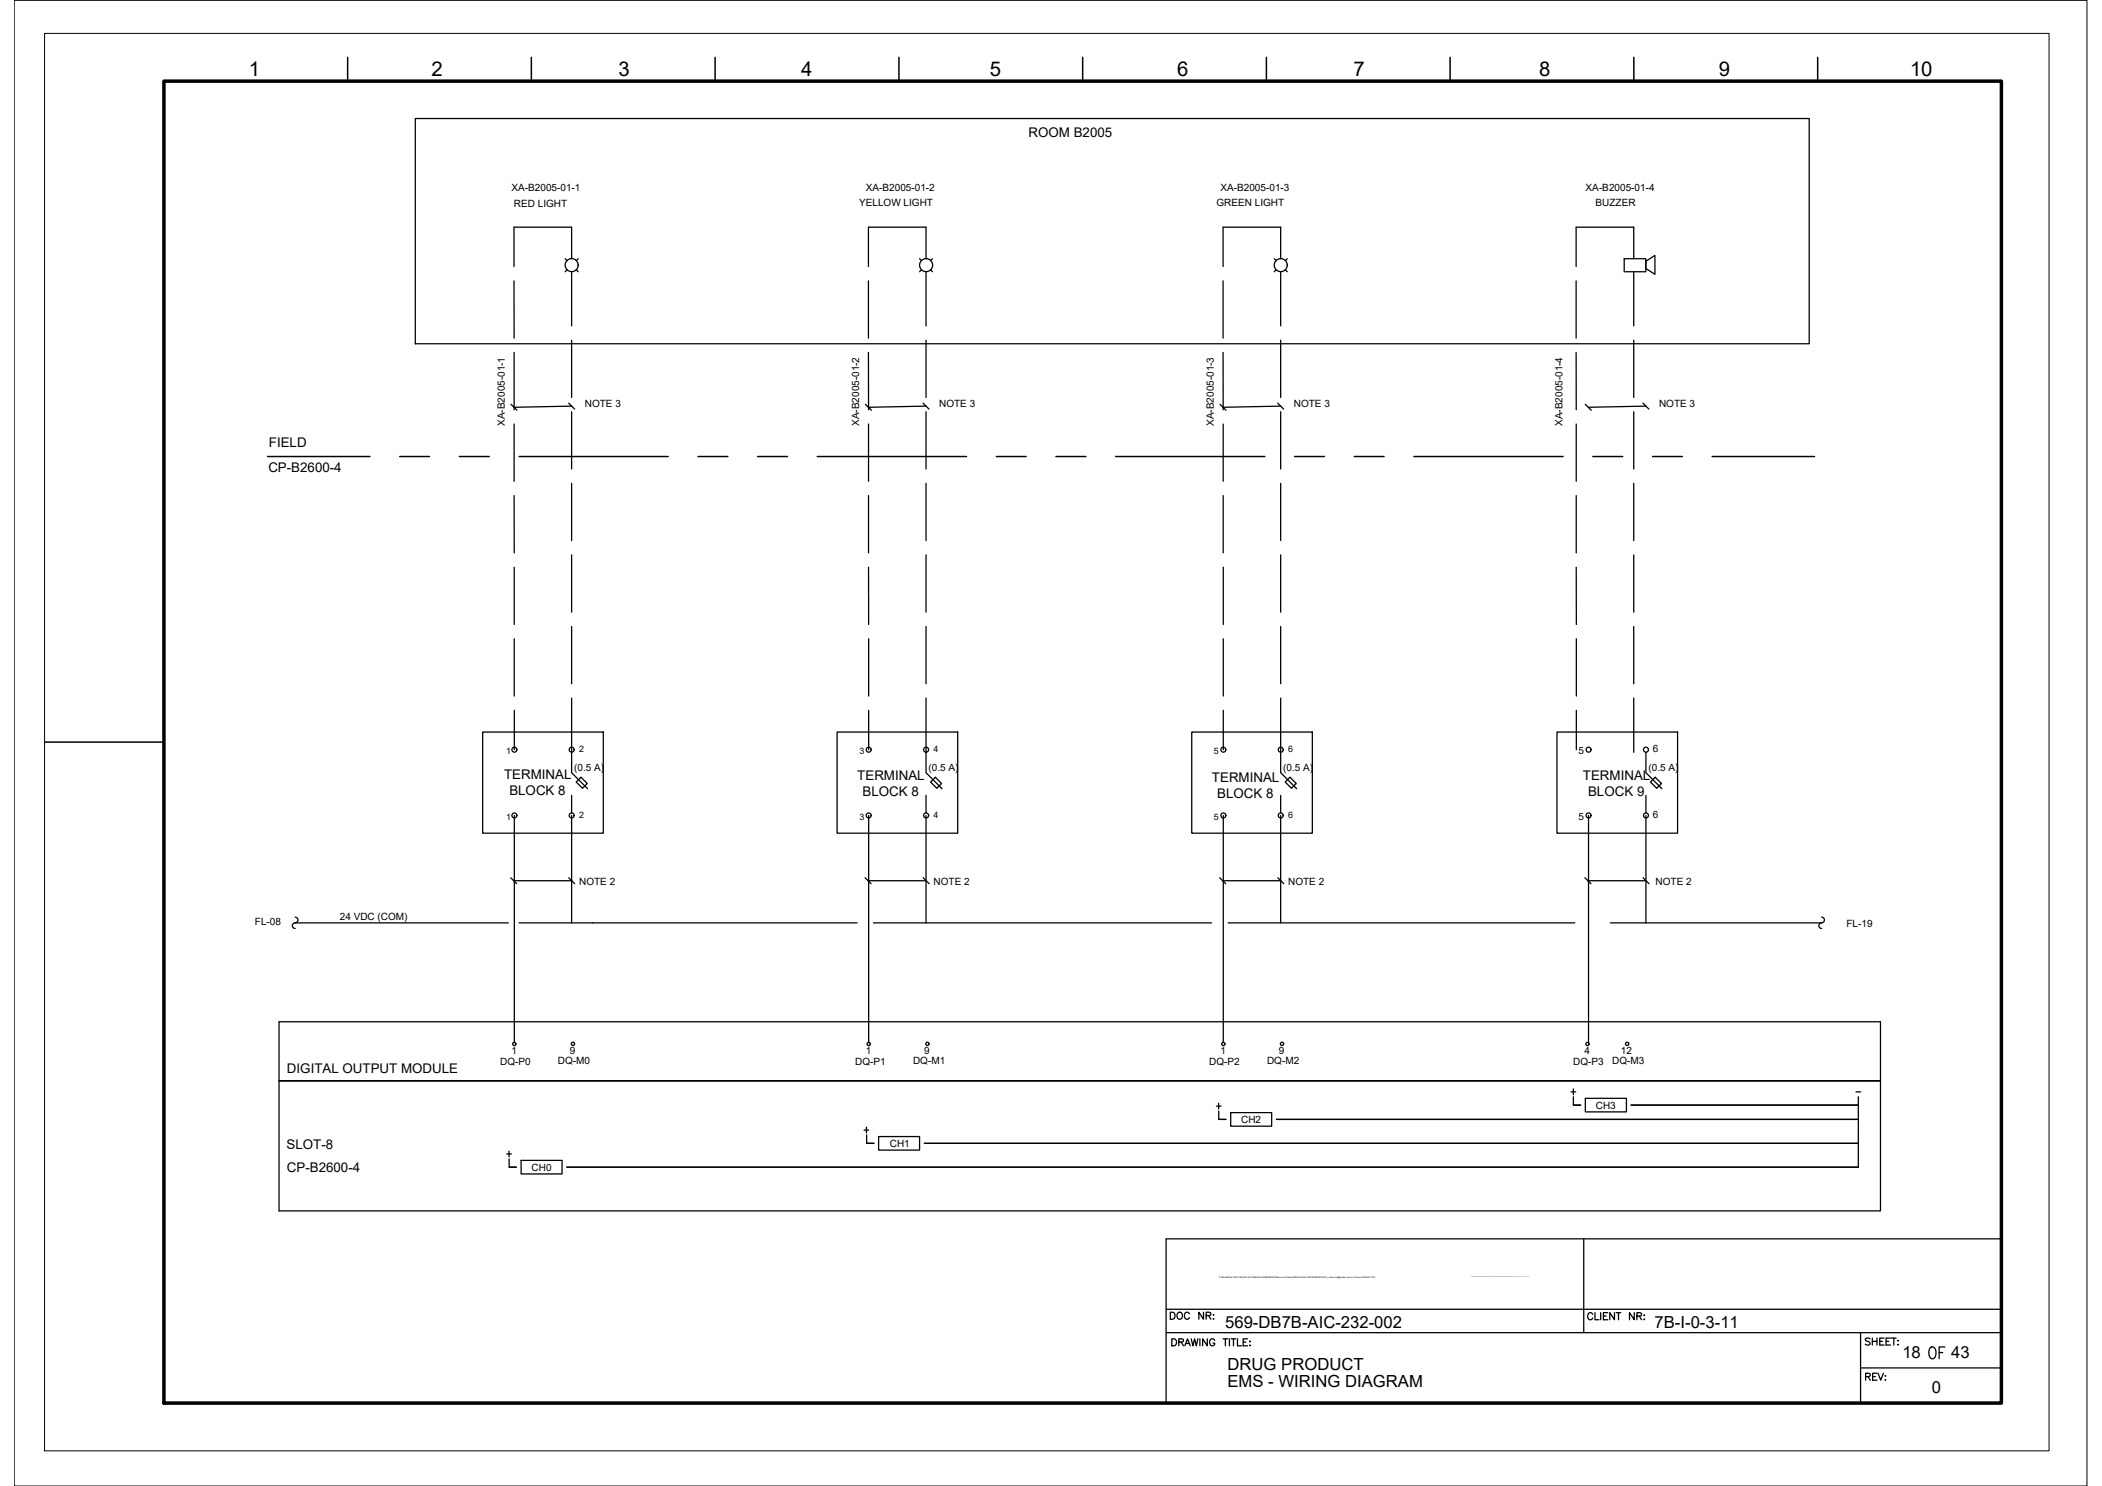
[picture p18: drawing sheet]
<svg xmlns="http://www.w3.org/2000/svg" width="420mm" height="297mm" viewBox="0 0 420 297" stroke-linecap="round" stroke-linejoin="round" font-family="sans-serif">
<defs><g id="words">
<text font-size="5.3" x="384.2" y="272.7">OF</text>
<g font-size="4.1">
<text x="49.7" y="15.2">1</text>
<text x="86.3" y="15.2">2</text>
<text x="123.7" y="15.2">3</text>
<text x="160.1" y="15.2">4</text>
<text x="197.8" y="15.2">5</text>
<text x="235.3" y="15.2">6</text>
<text x="270.5" y="15.2">7</text>
<text x="307.7" y="15.2">8</text>
<text x="343.6" y="15.2">9</text>
<text x="381.8" y="15.2">10</text>
</g>
<g font-size="3.3">
<text x="244.9" y="265.4">569-DB7B-AIC-232-002</text>
<text x="330.7" y="265.5">7B-I-0-3-11</text>
<text x="245.4" y="273.9">DRUG PRODUCT</text>
<text x="380.3" y="271.5">18</text>
<text x="390" y="271.5">43</text>
<text x="245.4" y="277.3">EMS - WIRING DIAGRAM</text>
<text x="386.2" y="278.5">0</text>
</g>
<g font-size="2.7">
<text x="205.6" y="27.4">ROOM B2005</text>
<text x="53.7" y="89.4">FIELD</text>
<text x="53.6" y="94.3">CP-B2600-4</text>
<text x="100.8" y="155.6">TERMINAL</text>
<text x="171.4" y="156">TERMINAL</text>
<text x="316.4" y="155.9">TERMINAL</text>
<text x="101.8" y="158.9">BLOCK 8</text>
<text x="172.4" y="159.2">BLOCK 8</text>
<text x="242.3" y="156.2">TERMINAL</text>
<text x="243.3" y="159.4">BLOCK 8</text>
<text x="317.4" y="159.2">BLOCK 9</text>
<text x="57.4" y="214.5">DIGITAL OUTPUT MODULE</text>
<text x="57.3" y="229.7">SLOT-8</text>
<text x="57.3" y="234.2">CP-B2600-4</text>
</g>
<text font-size="2.6" x="369.7" y="219.4">-</text>
<g font-size="2">
<text x="102.3" y="38.1">XA-B2005-01-1</text>
<text x="102.7" y="41.4">RED LIGHT</text>
<text x="171.7" y="41.2">YELLOW LIGHT</text>
<text x="173.1" y="38.1">XA-B2005-01-2</text>
<text x="243.2" y="41.2">GREEN LIGHT</text>
<text x="244" y="38.1">XA-B2005-01-3</text>
<text x="316.9" y="38.1">XA-B2005-01-4</text>
<text x="318.9" y="41.2">BUZZER</text>
<text x="116.9" y="81.4">NOTE 3</text>
<text x="187.7" y="81.4">NOTE 3</text>
<text x="258.6" y="81.4">NOTE 3</text>
<text x="331.6" y="81.4">NOTE 3</text>
<text x="100.9" y="85.1" transform="rotate(-90 100.9 85.1)">XA-B2005-01-1</text>
<text x="171.8" y="85.1" transform="rotate(-90 171.8 85.1)">XA-B2005-01-2</text>
<text x="242.7" y="85.1" transform="rotate(-90 242.7 85.1)">XA-B2005-01-3</text>
<text x="312.3" y="85.1" transform="rotate(-90 312.3 85.1)">XA-B2005-01-4</text>
<text x="114.8" y="154.1">(0.5 A)</text>
<text x="185.6" y="154.1">(0.5 A)</text>
<text x="256.5" y="154.1">(0.5 A)</text>
<text x="315.5" y="150.7">5</text>
<text x="329.5" y="154.1">(0.5 A)</text>
<text x="330.4" y="150.3">6</text>
<text x="315.5" y="163.8">5</text>
<text x="330.4" y="163.4">6</text>
<text x="115.8" y="176.8">NOTE 2</text>
<text x="186.6" y="176.8">NOTE 2</text>
<text x="257.5" y="176.8">NOTE 2</text>
<text x="330.9" y="176.8">NOTE 2</text>
<text x="51" y="185">FL-08</text>
<text x="67.9" y="183.9">24 VDC (COM)</text>
<text x="369.1" y="185.4">FL-19</text>
<text x="100" y="212.8">DQ-P0</text>
<text x="102.2" y="210.7">1</text>
<text x="111.5" y="212.8">DQ-M0</text>
<text x="113.9" y="210.7">9</text>
<text x="170.9" y="212.8">DQ-P1</text>
<text x="173.1" y="210.7">1</text>
<text x="182.5" y="212.8">DQ-M1</text>
<text x="184.7" y="210.7">9</text>
<text x="241.7" y="212.8">DQ-P2</text>
<text x="244" y="210.7">1</text>
<text x="253.3" y="212.8">DQ-M2</text>
<text x="255.6" y="210.7">9</text>
<text x="314.5" y="212.8">DQ-P3</text>
<text x="316.7" y="210.7">4</text>
<text x="322.2" y="212.8">DQ-M3</text>
<text x="324" y="210.7">12</text>
<text x="319" y="221.6">CH3</text>
<text x="248.1" y="224.5">CH2</text>
<text x="177.9" y="229.3">CH1</text>
<text x="106.3" y="234">CH0</text>
</g>
<g font-size="1.8">
<text x="101.2" y="150.7">1</text>
<text x="115.8" y="150.3">2</text>
<text x="171.8" y="150.7">3</text>
<text x="186.6" y="150.3">4</text>
<text x="242.7" y="150.7">5</text>
<text x="257.5" y="150.3">6</text>
<text x="101.2" y="163.8">1</text>
<text x="115.8" y="163.4">2</text>
<text x="171.8" y="163.8">3</text>
<text x="186.6" y="163.4">4</text>
<text x="242.7" y="163.8">5</text>
<text x="257.5" y="163.4">6</text>
</g>
<text font-size=".4" x="243.7" y="255.4">P:\569-BAXALTA\01.ENG\03.AUTOMACAO\ANDAMENTO\Banco de Dados\569-B7A-INS-INSTRUMENTACAO_moliveira@tessler-com-br-Tessler-5164457.JPG</text>
</g></defs>
<!-- layer: I_DATA -->
<g fill="none" stroke="#000" stroke-width=".25">
<path d="M83 23.7h278.6v45h-278.6zM113 51.7l.3 .4M113.3 53.9l-.3 .4M115.2 53.9l.4 .4M115.6 51.7l-.4 .4M183.8 51.7l.4 .4M184.2 53.9l-.4 .4M186 53.9l.4 .4M186.4 51.7l-.4 .4M254.7 51.7l.4 .4M255.1 53.9l-.4 .4M256.9 53.9l.4 .4"/>
<path d="M257.3 51.7l-.4 .4M102.2 80.8l1.1 1.2M113.7 80.6l1.2 1.2M114.3 81.2l-11.6 .2M173 80.8l1.2 1.2M184.5 80.6l1.2 1.2M185.1 81.2l-11.5 .2M243.9 80.8l1.2 1.2M255.4 80.6l1.2 1.2M256 81.2l-11.5 .2M316.9 80.8l1.2 1.2M328.4 80.6l1.2 1.2"/>
<path d="M329 81.2l-11.5 .2M96.5 146.3h24.1v20.2h-24.1zM167.3 146.3h24.1v20.2h-24.1zM238.2 146.3h24.1v20.2h-24.1zM311.2 146.3h24.1v20.2h-24.1zM102.1 175.5l1.2 1.1M102.7 176.1h11.6M113.7 175.5l1.2 1.1M172.9 175.5l1.2 1.1M173.5 176.1h11.6M184.5 175.5l1.2 1.1M243.8 175.5l1.2 1.1"/>
<path d="M244.4 176.1h11.6M255.4 175.5l1.2 1.1M316.8 175.5l1.2 1.1M317.4 176.1h11.6M328.4 175.5l1.2 1.1M55.8 204.2h320.1v37.8h-320.1zM314 218.3h1M314.5 219.2v1.7h1.5h-1.5M314.5 217.7v1.1M316.9 219.5h8.2v2.8h-8.2zM371.5 219.2v14.1h-258.2M375.9 216h-320.1h320.1"/>
<path d="M101.3 230.7h.9M101.7 230.1v1.1M101.8 231.6v1.7h1.4h-1.4M104.2 232h8.2v2.7h-8.2zM172.7 225.9h1M173.2 225.3v1.2M173.2 226.9v1.6h1.5h-1.5M175.6 227.2h8.2v2.7h-8.2zM184.8 228.5h186.7M243.1 221.1h1M243.6 220.5v1.2M243.6 222.1v1.7h1.4h-1.4"/>
<path d="M246 222.4h8.2v2.7h-8.2zM255.1 223.8h116.4M326 220.9h45.5"/>
<circle cx="114.3" cy="53" r="1.3"/>
<circle cx="185.1" cy="53" r="1.3"/>
<circle cx="256" cy="53" r="1.3"/>
<circle cx="102.8" cy="149.9" r=".5"/>
<circle cx="114.3" cy="149.9" r=".5"/>
<circle cx="173.6" cy="149.9" r=".5"/>
<circle cx="185.1" cy="149.9" r=".5"/>
<circle cx="244.5" cy="149.9" r=".5"/>
<circle cx="256" cy="149.9" r=".5"/>
<circle cx="317.5" cy="149.9" r=".5"/>
<circle cx="329" cy="149.9" r=".5"/>
<circle cx="102.8" cy="163" r=".5"/>
<circle cx="114.3" cy="163" r=".5"/>
<circle cx="173.6" cy="163" r=".5"/>
<circle cx="185.1" cy="163" r=".5"/>
<circle cx="244.5" cy="163" r=".5"/>
<circle cx="256" cy="163" r=".5"/>
<circle cx="317.5" cy="163" r=".5"/>
<circle cx="329" cy="163" r=".5"/>
<circle cx="102.8" cy="208.7" r=".33"/>
<circle cx="114.5" cy="208.7" r=".33"/>
<circle cx="173.6" cy="208.7" r=".33"/>
<circle cx="185.4" cy="208.7" r=".33"/>
<circle cx="244.5" cy="208.7" r=".33"/>
<circle cx="256.3" cy="208.7" r=".33"/>
<circle cx="317.3" cy="208.7" r=".33"/>
<circle cx="325.2" cy="208.7" r=".33"/>
</g>
<!-- layer: EI-CTRL -->
<path d="M114.3 150.4v4.1l3.2 3.2M114.3 159v3.5M116.1 155.4l1.3 1.2-1 1-1.2-1.3zM185.1 150.4v4.1l3.2 3.2M185.1 159v3.5M187 155.4l1.2 1.2-.9 1-1.3-1.3zM256 150.4v4.1l3.2 3.2M256 159v3.5M257.9 155.4l1.2 1.2-1 1-1.2-1.3zM329 150.4v4.1l3.2 3.2M329 159v3.5M330.9 155.4l1.2 1.2-.9 1-1.3-1.3z" fill="none" stroke="#000" stroke-width=".25"/>
<!-- layer: I_TABS -->
<g fill="none" stroke="#000" stroke-width=".25">
<path d="M102.7 45.4v7.9M102.7 56.1l.1 11.5M114.3 45.4v6.3M114.3 54.3v10.8M173.6 45.4v7.9M173.6 56.1v11.5M185.1 45.4v6.3M185.1 54.3v10.8M244.5 45.4v7.9M244.5 56.1v11.5M256 45.4v6.3M256 54.3v10.8"/>
<path d="M315 56.1v11.5M326.6 51.7v-6.3h-11.6v7.9M326.6 54.3v10.8M102.8 70.4v11.5M114.3 68v11.4M173.6 70.4v11.5M185.1 68v11.4M244.5 70.4v11.5M256 68v11.4M315 70.4l.1 11.5M326.6 68v11.4M102.8 99.1v11.4"/>
<path d="M102.8 84.8v11.4M114.3 82.3v11.5M114.3 96.6v11.5M173.6 84.8v11.4M173.6 99.1v11.4M185.1 82.3v11.5M185.1 96.6v11.5M244.5 84.8v11.4M244.5 99.1v11.4M256 82.3v11.5M256 96.6v11.5M315.1 84.8v11.4"/>
<path d="M315.1 99.1v11.4M326.6 82.3v11.5M326.6 96.6v11.5M102.8 113.4v11.4M114.3 110.9v11.5M173.6 113.4v11.4M185.1 110.9v11.5M244.5 113.4v11.4M256 110.9v11.5M315.1 113.4v11.4M326.6 110.9v11.5M102.8 127.7v11.4"/>
<path d="M114.3 125.2v11.5M114.3 139.5v10.9M173.6 127.7v11.4M185.1 125.2v11.5M185.1 139.5v10.9M244.5 127.7v11.4M256 125.2v11.5M256 139.5v10.9M315.1 127.7v11.4M326.6 125.2v11.5M326.6 139.5v10.9M102.8 142v7.9"/>
<path d="M173.6 142v7.9M244.5 142v7.9M315.1 142v7.9M59 183.3a.56 .56 0 0 1 .6 .6 .56 .56 0 0 1-.6 .6M59 184.5a.56 .56 0 0 0-.6 .5 .56 .56 0 0 0 .6 .6M364.1 183.3a.56 .56 0 0 1 .6 .6 .56 .56 0 0 1-.6 .6M364.1 184.5a.56 .56 0 0 0-.5 .5 .56 .56 0 0 0 .5 .6"/>
</g>
<!-- layer: I_LIMIT_LINE -->
<g fill="none" stroke="#000" stroke-width=".3">
<path d="M53.5 91.3h20.4M79.9 91.3h6M91.8 91.3h6M103.8 91.3h29.8M139.5 91.3h6M151.4 91.3h6M163.4 91.3h29.8M199.2 91.3h5.9M211.1 91.3h5.9M223 91.3h29.8M258.8 91.3h5.9M270.7 91.3h5.9"/>
<path d="M282.6 91.3h29.8M318.4 91.3h6M330.3 91.3h6M342.2 91.3h20.5"/>
</g>
<!-- layer: G-TTLB-TTLB -->
<path d="M32.8 16.2h367.2v264.3h-367.2z" fill="none" stroke="#000" stroke-width=".7"/>
<!-- layer: G-TTLB-OTLN -->
<path d="M8.9 6.7h400.7v283.3h-400.7z" fill="none" stroke="#000" stroke-width=".2"/>
<!-- layer: G-TTLB-INDX -->
<path d="M69.5 11.5v4.7M106.2 11.5v4.7M142.9 11.5v4.7M179.7 11.5v4.7M216.4 11.5v4.7M253.1 11.5v4.7M289.9 11.5v4.7M326.6 11.5v4.7M363.3 11.5v4.7M8.9 148.3h23.9" fill="none" stroke="#000" stroke-width=".3"/>
<!-- layer: LGSP IA4$0$LG_PLOT -->
<path d="M316.6 247.6v18.8M233.1 261.7h166.9M233.1 266.4h166.9M371.9 273.4h28.1M371.9 266.4v14.1M233.1 280.5h166.9" fill="none" stroke="#000" stroke-width=".25"/>
<!-- layer: LG_PLOT -->
<g fill="none" stroke="#000" stroke-width=".25">
<path d="M400 247.6h-166.9v32.9M233.9 262.3h.5a.75 .75 0 0 1 .5 .7 .75 .75 0 0 1-.5 .7h-.5zM234.2 267.6h.5a.75 .75 0 0 1 .5 .7 .75 .75 0 0 1-.5 .7h-.5zM235.4 262.5l.1-.1a.66 .66 0 0 1 .9 .6 .66 .66 0 0 1-.9 .6l-.2-.4zM235.6 268.3l.8-.1 .2-.2-.1-.3-.9-.1v1.4M236.1 268.3l.5 .7M236.8 269l.6-1.4 .5 1.4M237 268.5h.7M237.7 262.6a.51 .51 0 0 0-.5-.3 .51 .51 0 0 0-.5 .5v.4a.51 .51 0 0 0 .5 .5 .51 .51 0 0 0 .5-.3M238.1 267.6l.3 1.4 .4-1.4 .3 1.4 .3-1.4M239.8 267.6v1.4M240.6 262.3v1.4l-1-1.4v1.4"/>
<path d="M241.1 263l.8-.1 .1-.2v-.3l-.9-.1v1.4M241.3 267.6v1.4l-.9-1.4v1.4M241.6 263l.4 .7M242.5 262.8h.1zM242.5 263.6h.1zM242.8 267.9a.53 .53 0 0 0-.6-.3 .53 .53 0 0 0-.4 .5v.4a.51 .51 0 0 0 .5 .5 .51 .51 0 0 0 .5-.5h-.3M244.5 267.6h.9M244.9 267.6v1.4M245.7 267.6v1.4M246.1 267.6h.9M246.5 267.6v1.4M247.4 267.6v1.4h.8"/>
<path d="M248.5 268.3h.5M249.4 267.6h-.9v1.4h.9M249.8 268.1h.1zM249.8 269h.1zM318.3 262.7a.51 .51 0 0 0-.5-.3 .51 .51 0 0 0-.4 .5v.4a.51 .51 0 0 0 .4 .5 .51 .51 0 0 0 .5-.3M318.8 262.4v1.4h.8M320 262.4v1.4M320.5 263.1h.5M321.4 262.4h-.9v1.4h.9M322.7 262.4v1.4l-.9-1.4v1.4M323 262.4h1M323.5 262.4v1.4"/>
<path d="M326.7 262.4v1.4l-1-1.4v1.4M327.2 263.1l.8-.1 .1-.5-.3-.1h-.6v1.4M327.7 263.1l.4 .7M328.6 262.9h.1zM328.6 263.7h.1zM372.9 275.2l.8-.1 .1-.2v-.3l-.9-.1v1.4M373.4 275.2l.4 .7M373.8 267.7l-.4-.2-.5 .2 .1 .3 .7 .3 .1 .2v.2l-.4 .2-.5-.2M374.2 267.5v1.4M374.2 268.1h1M374.3 275.2h.6M375.2 274.5h-.9v1.4h.9"/>
<path d="M375.2 267.5v1.4M375.4 274.5l.5 1.4 .6-1.4M375.7 268.1h.6M376.6 267.5h-.9v1.4h.9M376.8 275h.1zM376.8 275.8h.1zM377 268.1h.5M377.9 267.5h-.9v1.4h.9M378.1 267.5h.9M378.5 267.5v1.4M379.3 268.8h.2zM379.4 267.9v.2z"/>
</g>
<!-- layer: 0 -->
<g fill="none" stroke="#000" stroke-width=".25">
<path d="M102.7 45.4h11.6M173.6 45.4h11.5M244.5 45.4h11.5M324.7 51.7h4.3v2.6h-4.3zM329 52.2l1.8-1.1v3.7l-1.8-1.1zM102.8 163v45.5M114.3 163v21.5M173.6 163v45.5M185.1 163v21.5M244.5 163v45.5M256 163v21.5M317.5 163v45.5"/>
<path d="M329 163v21.5M59 184.5h42.6M103.8 184.5h67.5M174.6 184.5h67.5M245.5 184.5h69.3M321.9 184.5h42.2"/>
</g>
<path d="M2.8 .1h414.4v296.9h-414.4z" fill="none" stroke="#000" stroke-width=".2"/>
<use href="#words"/>
</svg>
